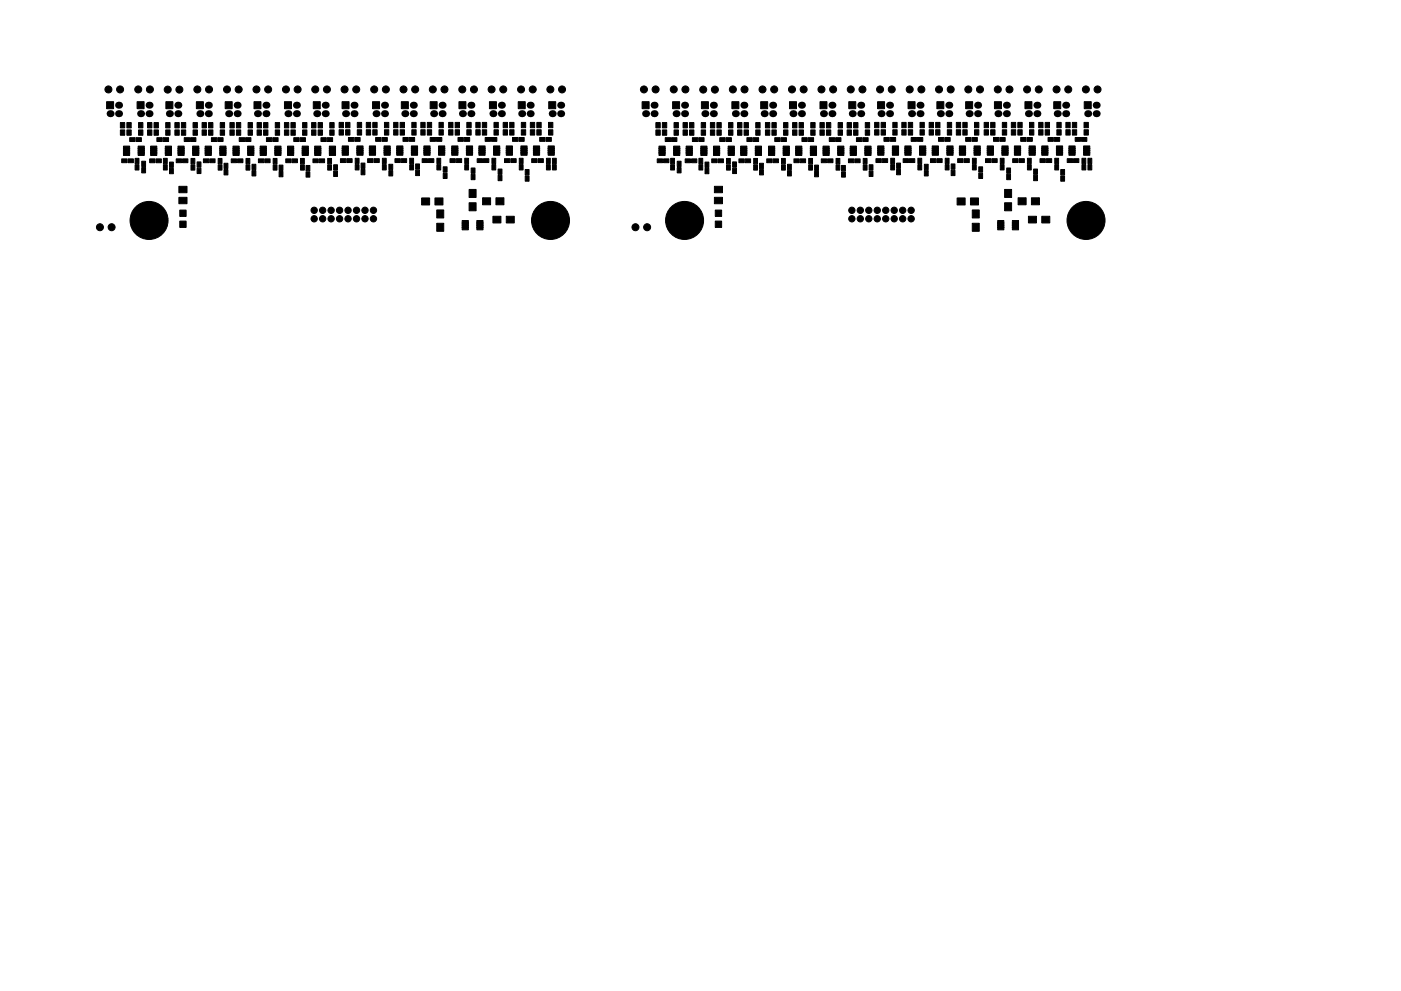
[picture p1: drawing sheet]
<svg xmlns="http://www.w3.org/2000/svg" width="420mm" height="297mm" viewBox="0 0 420 297" stroke-linecap="round" stroke-linejoin="round" font-family="sans-serif">
<g fill="#000" stroke="#000" stroke-width=".3">
<path d="M32 30.5h2.1v2.1h-2.1zM36.1 36.7h1.3v1.6h-1.3zM38 36.7h1.3v1.6h-1.3zM41.1 30.5h2.1v2.1h-2.1zM41.6 36.7h1.3v1.6h-1.3zM44.3 36.7h1.3v1.6h-1.3zM46.2 36.7h1.3v1.6h-1.3zM49.7 30.5h2.2v2.1h-2.2zM49.7 36.7h1.3v1.6h-1.3zM52.4 36.7h1.3v1.6h-1.3zM54.4 36.7h1.3v1.6h-1.3zM58.9 30.5h2.1v2.1h-2.1z"/>
<path d="M57.9 36.7h1.3v1.6h-1.3zM60.6 36.7h1.3v1.6h-1.3zM62.6 36.7h1.3v1.6h-1.3zM66 36.7h1.3v1.6h-1.3zM67.5 30.5h2.1v2.1h-2.1zM69 36.7h1.3v1.6h-1.3zM70.9 36.7h1.3v1.6h-1.3zM74.4 36.7h1.3v1.6h-1.3zM76.2 30.5h2.1v2.1h-2.1zM77.1 36.7h1.3v1.6h-1.3zM79 36.7h1.4v1.6h-1.4zM82.5 36.7h1.3v1.6h-1.3z"/>
<path d="M85.3 30.5h2.1v2.1h-2.1zM85.3 36.7h1.3v1.6h-1.3zM87.3 36.7h1.2v1.6h-1.2zM90.7 36.7h1.4v1.6h-1.4zM93.9 30.5h2.1v2.1h-2.1zM93.4 36.7h1.3v1.6h-1.3zM95.4 36.7h1.3v1.6h-1.3zM98.9 36.7h1.3v1.6h-1.3zM102.6 30.5h2.1v2.1h-2.1zM101.7 36.7h1.3v1.6h-1.3zM103.7 36.7h1.3v1.6h-1.3zM107.1 36.7h1.3v1.6h-1.3z"/>
<path d="M109.8 36.7h1.3v1.6h-1.3zM111.7 30.5h2.1v2.1h-2.1zM111.8 36.7h1.3v1.6h-1.3zM115.3 36.7h1.3v1.6h-1.3zM118.1 36.7h1.3v1.6h-1.3zM120.4 30.5h2.1v2.1h-2.1zM120 36.7h1.3v1.6h-1.3zM123.5 36.7h1.3v1.6h-1.3zM126.2 36.7h1.3v1.6h-1.3zM129 30.5h2.1v2.1h-2.1zM128.2 36.7h1.3v1.6h-1.3zM131.6 36.7h1.3v1.6h-1.3z"/>
<path d="M134.5 36.7h1.4v1.6h-1.4zM137.6 30.5h2.1v2.1h-2.1zM136.5 36.7h1.3v1.6h-1.3zM140 36.7h1.3v1.6h-1.3zM142.7 36.7h1.3v1.6h-1.3zM144.6 36.7h1.3v1.6h-1.3zM146.8 30.5h2.1v2.1h-2.1zM148.2 36.7h1.3v1.6h-1.3zM150.9 36.7h1.3v1.6h-1.3zM152.9 36.7h1.3v1.6h-1.3zM155.4 30.5h2.1v2.1h-2.1zM156.3 36.7h1.3v1.6h-1.3z"/>
<path d="M159 36.7h1.3v1.6h-1.3zM161 36.7h1.3v1.6h-1.3zM164.6 30.5h2.1v2.1h-2.1zM164.5 36.7h1.3v1.6h-1.3zM192.6 30.5h2.1v2.1h-2.1zM196.7 36.7h1.3v1.6h-1.3zM198.6 36.7h1.3v1.6h-1.3zM201.7 30.5h2.1v2.1h-2.1zM202.1 36.7h1.3v1.6h-1.3zM204.8 36.7h1.3v1.6h-1.3zM206.8 36.7h1.3v1.6h-1.3zM210.3 30.5h2.1v2.1h-2.1z"/>
<path d="M210.3 36.7h1.3v1.6h-1.3zM213 36.7h1.3v1.6h-1.3zM215 36.7h1.3v1.6h-1.3zM219.5 30.5h2.1v2.1h-2.1zM218.5 36.7h1.3v1.6h-1.3zM221.2 36.7h1.3v1.6h-1.3zM223.1 36.7h1.3v1.6h-1.3zM226.6 36.7h1.3v1.6h-1.3zM228.1 30.5h2.1v2.1h-2.1zM229.5 36.7h1.3v1.6h-1.3zM231.5 36.7h1.3v1.6h-1.3zM235 36.7h1.3v1.6h-1.3z"/>
<path d="M236.8 30.5h2.1v2.1h-2.1zM237.7 36.7h1.3v1.6h-1.3zM239.6 36.7h1.3v1.6h-1.3zM243.1 36.7h1.3v1.6h-1.3zM245.9 30.5h2.1v2.1h-2.1zM245.9 36.7h1.3v1.6h-1.3zM247.8 36.7h1.3v1.6h-1.3zM251.3 36.7h1.3v1.6h-1.3zM254.5 30.5h2.1v2.1h-2.1zM254 36.7h1.3v1.6h-1.3zM256 36.7h1.3v1.6h-1.3zM259.5 36.7h1.3v1.6h-1.3z"/>
<path d="M263.2 30.5h2.1v2.1h-2.1zM262.3 36.7h1.3v1.6h-1.3zM264.2 36.7h1.3v1.6h-1.3zM267.7 36.7h1.3v1.6h-1.3zM270.4 36.7h1.3v1.6h-1.3zM272.3 30.5h2.1v2.1h-2.1zM272.4 36.7h1.3v1.6h-1.3zM275.9 36.7h1.3v1.6h-1.3zM278.6 36.7h1.3v1.6h-1.3zM281 30.5h2.1v2.1h-2.1zM280.6 36.7h1.3v1.6h-1.3zM284.1 36.7h1.3v1.6h-1.3z"/>
<path d="M286.8 36.7h1.3v1.6h-1.3zM289.6 30.5h2.1v2.1h-2.1zM288.7 36.7h1.4v1.6h-1.4zM292.2 36.7h1.4v1.6h-1.4zM295.1 36.7h1.3v1.6h-1.3zM298.2 30.5h2.1v2.1h-2.1zM297.1 36.7h1.3v1.6h-1.3zM300.6 36.7h1.3v1.6h-1.3zM303.3 36.7h1.3v1.6h-1.3zM305.2 36.7h1.4v1.6h-1.4zM307.4 30.5h2.1v2.1h-2.1zM308.7 36.7h1.4v1.6h-1.4z"/>
<path d="M311.5 36.7h1.3v1.6h-1.3zM313.4 36.7h1.3v1.6h-1.3zM316 30.5h2.1v2.1h-2.1zM316.9 36.7h1.3v1.6h-1.3zM319.6 36.7h1.3v1.6h-1.3zM321.6 36.7h1.3v1.6h-1.3zM325.2 30.5h2.1v2.1h-2.1zM325.1 36.7h1.3v1.6h-1.3zM36.5 47.6h1.6v1.2h-1.6zM37 43.8h1.9v.8h-1.9zM37 44.4h1.9v.9h-1.9zM37 45.1h1.9v.8h-1.9z"/>
<path d="M37 45.7h1.9v.9h-1.9zM36.1 38.9h1.3v1.6h-1.3zM38.4 47.6h1.6v1.2h-1.6zM38 38.9h1.3v1.6h-1.3zM38.9 41.3h1.6v1.1h-1.6zM40.5 47.5h1.2v1.6h-1.2zM40.5 49.4h1.2v1.6h-1.2zM41.4 45.7h1.9v.9h-1.9zM41.4 45.1h1.9v.8h-1.9zM41.4 44.4h1.9v.9h-1.9zM41.4 43.8h1.9v.8h-1.9zM40.8 41.3h1.6v1.1h-1.6z"/>
<path d="M41.6 38.9h1.3v1.6h-1.3zM42.5 50.2h1.2v1.6h-1.2zM42.5 48.3h1.2v1.6h-1.2zM44.9 47.6h1.6v1.2h-1.6zM45.2 43.8h1.8v.8h-1.8zM45.2 44.4h1.8v.9h-1.8zM45.2 45.1h1.8v.8h-1.8zM45.2 45.7h1.8v.9h-1.8zM44.3 38.9h1.3v1.6h-1.3zM46.8 47.6h1.6v1.2h-1.6zM46.2 38.9h1.3v1.6h-1.3zM47 41.3h1.6v1.1h-1.6z"/>
<path d="M49 47.5h1.2v1.6h-1.2zM49 49.4h1.2v1.6h-1.2zM49.6 45.7h1.8v.9h-1.8zM49.6 45.1h1.8v.8h-1.8zM49.6 44.4h1.8v.9h-1.8zM49.6 43.8h1.8v.8h-1.8zM49 41.3h1.6v1.1h-1.6zM49.7 38.9h1.3v1.6h-1.3zM50.8 50.5h1.2v1.6h-1.2zM50.8 48.6h1.2v1.6h-1.2zM52.9 47.6h1.5v1.2h-1.5zM53.4 43.8h1.8v.8h-1.8z"/>
<path d="M53.4 44.4h1.8v.9h-1.8zM53.4 45.1h1.8v.8h-1.8zM53.4 45.7h1.8v.9h-1.8zM53.6 55.8h2.5v2h-2.5zM53.6 59.1h2.5v2h-2.5zM52.4 38.9h1.3v1.6h-1.3zM54.7 47.6h1.6v1.2h-1.6zM54.4 38.9h1.3v1.6h-1.3zM55.3 41.3h1.6v1.1h-1.6zM57.3 47.5h1.1v1.6h-1.1zM57.3 49.4h1.1v1.6h-1.1zM57.8 45.7h1.8v.9h-1.8z"/>
<path d="M57.8 45.1h1.8v.8h-1.8zM57.8 44.4h1.8v.9h-1.8zM57.8 43.8h1.8v.8h-1.8zM57.1 41.3h1.6v1.1h-1.6zM57.9 38.9h1.3v1.6h-1.3zM59.1 50.4h1.2v1.6h-1.2zM59.1 48.5h1.2v1.6h-1.2zM61 47.6h1.6v1.2h-1.6zM61.5 43.8h1.9v.8h-1.9zM61.5 44.4h1.9v.9h-1.9zM61.5 45.1h1.9v.8h-1.9zM61.5 45.7h1.9v.9h-1.9z"/>
<path d="M60.6 38.9h1.3v1.6h-1.3zM62.9 47.6h1.6v1.2h-1.6zM62.6 38.9h1.3v1.6h-1.3zM63.4 41.3h1.6v1.1h-1.6zM65.4 47.5h1.2v1.6h-1.2zM65.4 49.4h1.2v1.6h-1.2zM65.9 45.7h1.9v.9h-1.9zM65.9 45.1h1.9v.8h-1.9zM65.9 44.4h1.9v.9h-1.9zM65.9 43.8h1.9v.8h-1.9zM65.3 41.3h1.6v1.1h-1.6zM66 38.9h1.3v1.6h-1.3z"/>
<path d="M67.2 50.8h1.1v1.6h-1.1zM67.2 48.9h1.1v1.6h-1.1zM69.3 47.6h1.7v1.2h-1.7zM69.9 43.8h1.8v.8h-1.8zM69.9 44.4h1.8v.9h-1.8zM69.9 45.1h1.8v.8h-1.8zM69.9 45.7h1.8v.9h-1.8zM69 38.9h1.3v1.6h-1.3zM71.3 47.6h1.5v1.2h-1.5zM70.9 38.9h1.3v1.6h-1.3zM71.7 41.3h1.7v1.1h-1.7zM73.8 47.5h1.1v1.6h-1.1z"/>
<path d="M73.8 49.4h1.1v1.6h-1.1zM74.3 45.7h1.8v.9h-1.8zM74.3 45.1h1.8v.8h-1.8zM74.3 44.4h1.8v.9h-1.8zM74.3 43.8h1.8v.8h-1.8zM73.7 41.3h1.6v1.1h-1.6zM74.4 38.9h1.3v1.6h-1.3zM75.6 51.1h1.1v1.6h-1.1zM75.6 49.2h1.1v1.6h-1.1zM77.5 47.6h1.6v1.2h-1.6zM78 43.8h1.9v.8h-1.9zM78 44.4h1.9v.9h-1.9z"/>
<path d="M78 45.1h1.9v.8h-1.9zM78 45.7h1.9v.9h-1.9zM77.1 38.9h1.3v1.6h-1.3zM79.4 47.6h1.6v1.2h-1.6zM79 38.9h1.4v1.6h-1.4zM79.9 41.3h1.6v1.1h-1.6zM81.9 47.5h1.2v1.6h-1.2zM81.9 49.4h1.2v1.6h-1.2zM82.4 45.7h1.9v.9h-1.9zM82.4 45.1h1.9v.8h-1.9zM82.4 44.4h1.9v.9h-1.9zM82.4 43.8h1.9v.8h-1.9z"/>
<path d="M81.8 41.3h1.6v1.1h-1.6zM82.5 38.9h1.3v1.6h-1.3zM83.7 51.4h1.2v1.6h-1.2zM83.7 49.5h1.2v1.6h-1.2zM85.7 47.6h1.6v1.2h-1.6zM86.2 43.8h1.9v.8h-1.9zM86.2 44.4h1.9v.9h-1.9zM86.2 45.1h1.9v.8h-1.9zM86.2 45.7h1.9v.9h-1.9zM85.3 38.9h1.3v1.6h-1.3zM87.6 47.6h1.6v1.2h-1.6zM87.3 38.9h1.2v1.6h-1.2z"/>
<path d="M88.1 41.3h1.6v1.1h-1.6zM90.1 47.5h1.2v1.6h-1.2zM90.1 49.4h1.2v1.6h-1.2zM90.6 45.7h1.9v.9h-1.9zM90.6 45.1h1.9v.8h-1.9zM90.6 44.4h1.9v.9h-1.9zM90.6 43.8h1.9v.8h-1.9zM90 41.3h1.6v1.1h-1.6zM90.7 38.9h1.4v1.6h-1.4zM91.8 51.5h1.1v1.6h-1.1zM91.8 49.6h1.1v1.6h-1.1zM93.8 47.6h1.6v1.2h-1.6z"/>
<path d="M94.4 43.8h1.8v.8h-1.8zM94.4 44.4h1.8v.9h-1.8zM94.4 45.1h1.8v.8h-1.8zM94.4 45.7h1.8v.9h-1.8zM93.4 38.9h1.3v1.6h-1.3zM95.8 47.6h1.6v1.2h-1.6zM95.4 38.9h1.3v1.6h-1.3zM96.2 41.3h1.6v1.1h-1.6zM98.3 47.5h1.1v1.6h-1.1zM98.3 49.4h1.1v1.6h-1.1zM98.8 45.7h1.8v.9h-1.8zM98.8 45.1h1.8v.8h-1.8z"/>
<path d="M98.8 44.4h1.8v.9h-1.8zM98.8 43.8h1.8v.8h-1.8zM98.1 41.3h1.7v1.1h-1.7zM98.9 38.9h1.3v1.6h-1.3zM100.1 51.3h1.1v1.6h-1.1zM100.1 49.4h1.1v1.6h-1.1zM102.1 47.6h1.6v1.1h-1.6zM102.6 43.7h1.9v.9h-1.9zM102.6 44.4h1.9v.8h-1.9zM102.6 45h1.9v.9h-1.9zM102.6 45.7h1.9v.8h-1.9zM101.7 38.9h1.3v1.6h-1.3z"/>
<path d="M104 47.6h1.6v1.1h-1.6zM103.7 38.9h1.3v1.6h-1.3zM104.5 41.2h1.6v1.2h-1.6zM106.5 47.4h1.2v1.6h-1.2zM106.5 49.3h1.2v1.6h-1.2zM107 45.7h1.9v.8h-1.9zM107 45h1.9v.9h-1.9zM107 44.4h1.9v.8h-1.9zM107 43.7h1.9v.9h-1.9zM106.4 41.2h1.6v1.2h-1.6zM107.1 38.9h1.3v1.6h-1.3zM108.3 50.8h1.1v1.6h-1.1z"/>
<path d="M108.3 48.9h1.1v1.6h-1.1zM110.2 47.6h1.6v1.1h-1.6zM110.8 43.7h1.8v.9h-1.8zM110.8 44.4h1.8v.8h-1.8zM110.8 45h1.8v.9h-1.8zM110.8 45.7h1.8v.8h-1.8zM109.8 38.9h1.3v1.6h-1.3zM112.1 47.6h1.7v1.1h-1.7zM111.8 38.9h1.3v1.6h-1.3zM112.7 41.2h1.5v1.2h-1.5zM114.7 47.4h1.1v1.6h-1.1zM114.7 49.3h1.1v1.6h-1.1z"/>
<path d="M115.2 45.7h1.8v.8h-1.8zM115.2 45h1.8v.9h-1.8zM115.2 44.4h1.8v.8h-1.8zM115.2 43.7h1.8v.9h-1.8zM114.5 41.2h1.6v1.2h-1.6zM115.3 38.9h1.3v1.6h-1.3zM116.6 51.1h1.2v1.6h-1.2zM116.6 49.2h1.2v1.6h-1.2zM118.5 47.6h1.6v1.1h-1.6zM119 43.7h1.8v.9h-1.8zM119 44.4h1.8v.8h-1.8zM119 45h1.8v.9h-1.8z"/>
<path d="M119 45.7h1.8v.8h-1.8zM118.1 38.9h1.3v1.6h-1.3zM120.4 47.6h1.5v1.1h-1.5zM120 38.9h1.3v1.6h-1.3zM120.8 41.2h1.7v1.2h-1.7zM122.9 47.4h1.1v1.6h-1.1zM122.9 49.3h1.1v1.6h-1.1zM123.4 45.7h1.8v.8h-1.8zM123.4 45h1.8v.9h-1.8zM123.4 44.4h1.8v.8h-1.8zM123.4 43.7h1.8v.9h-1.8zM122.8 41.2h1.6v1.2h-1.6z"/>
<path d="M123.5 38.9h1.3v1.6h-1.3zM124.6 51h1.2v1.6h-1.2zM124.6 49.1h1.2v1.6h-1.2zM126.6 47.6h1.6v1.1h-1.6zM127.1 43.7h1.9v.9h-1.9zM127.1 44.4h1.9v.8h-1.9zM127.1 45h1.9v.9h-1.9zM127.1 45.7h1.9v.8h-1.9zM126.2 38.9h1.3v1.6h-1.3zM128.5 47.6h1.6v1.1h-1.6zM128.2 38.9h1.3v1.6h-1.3zM129 41.2h1.6v1.2h-1.6z"/>
<path d="M131 47.4h1.2v1.6h-1.2zM131 49.3h1.2v1.6h-1.2zM131.5 45.7h1.9v.8h-1.9zM131.5 45h1.9v.9h-1.9zM131.5 44.4h1.9v.8h-1.9zM131.5 43.7h1.9v.9h-1.9zM130.9 41.2h1.6v1.2h-1.6zM131.6 38.9h1.3v1.6h-1.3zM132.9 51.9h1.2v1.6h-1.2zM132.9 50h1.2v1.6h-1.2zM134.9 47.6h1.6v1.1h-1.6zM135.5 43.7h1.8v.9h-1.8z"/>
<path d="M135.5 44.4h1.8v.8h-1.8zM135.5 45h1.8v.9h-1.8zM135.5 45.7h1.8v.8h-1.8zM134.5 38.9h1.4v1.6h-1.4zM136.9 47.6h1.6v1.1h-1.6zM136.5 38.9h1.3v1.6h-1.3zM137.3 41.2h1.6v1.2h-1.6zM139.4 47.4h1.1v1.6h-1.1zM139.4 49.3h1.1v1.6h-1.1zM139.9 45.7h1.8v.8h-1.8zM139.9 45h1.8v.9h-1.8zM139.9 44.4h1.8v.8h-1.8z"/>
<path d="M139.9 43.7h1.8v.9h-1.8zM140.7 56.8h2.1v2.4h-2.1zM139.2 41.2h1.7v1.2h-1.7zM140 38.9h1.3v1.6h-1.3zM141.3 52.3h1.2v1.6h-1.2zM141.3 50.4h1.2v1.6h-1.2zM143.1 47.6h1.6v1.1h-1.6zM143.6 43.7h1.9v.9h-1.9zM143.6 44.4h1.9v.8h-1.9zM143.6 45h1.9v.9h-1.9zM143.6 45.7h1.9v.8h-1.9zM142.7 38.9h1.3v1.6h-1.3z"/>
<path d="M145 47.6h1.6v1.1h-1.6zM144.6 38.9h1.3v1.6h-1.3zM145.5 41.2h1.6v1.2h-1.6zM147.5 47.4h1.2v1.6h-1.2zM147.5 49.3h1.2v1.6h-1.2zM148 45.7h1.9v.8h-1.9zM148 45h1.9v.9h-1.9zM148 44.4h1.9v.8h-1.9zM148 43.7h1.9v.9h-1.9zM147.4 41.2h1.6v1.2h-1.6zM148.2 38.9h1.3v1.6h-1.3zM149.4 52.6h1.1v1.6h-1.1z"/>
<path d="M149.4 50.7h1.1v1.6h-1.1zM151.3 47.6h1.6v1.1h-1.6zM151.8 43.7h1.9v.9h-1.9zM151.8 44.4h1.9v.8h-1.9zM151.8 45h1.9v.9h-1.9zM151.8 45.7h1.9v.8h-1.9zM150.9 38.9h1.3v1.6h-1.3zM153.2 47.6h1.6v1.1h-1.6zM152.9 38.9h1.3v1.6h-1.3zM153.7 41.2h1.6v1.2h-1.6zM155.7 47.4h1.2v1.6h-1.2zM155.7 49.3h1.2v1.6h-1.2z"/>
<path d="M156.2 45.7h1.9v.8h-1.9zM156.2 45h1.9v.9h-1.9zM156.2 44.4h1.9v.8h-1.9zM156.2 43.7h1.9v.9h-1.9zM155.6 41.2h1.6v1.2h-1.6zM156.3 38.9h1.3v1.6h-1.3zM157.5 52.7h1.2v1.6h-1.2zM157.5 50.8h1.2v1.6h-1.2zM159.5 47.6h1.5v1.1h-1.5zM160 43.7h1.8v.9h-1.8zM160 44.4h1.8v.8h-1.8zM160 45h1.8v.9h-1.8z"/>
<path d="M160 45.7h1.8v.8h-1.8zM159 38.9h1.3v1.6h-1.3zM161.3 47.6h1.6v1.1h-1.6zM161 38.9h1.3v1.6h-1.3zM161.9 41.2h1.6v1.2h-1.6zM163.9 47.4h1.1v1.6h-1.1zM163.9 49.3h1.1v1.6h-1.1zM164.4 45.7h1.8v.8h-1.8zM164.4 45h1.8v.9h-1.8zM164.4 44.4h1.8v.8h-1.8zM164.4 43.7h1.8v.9h-1.8zM163.7 41.2h1.6v1.2h-1.6z"/>
<path d="M164.5 38.9h1.3v1.6h-1.3zM165.7 49.3h1.1v1.6h-1.1zM165.7 47.4h1.1v1.6h-1.1zM197.1 47.6h1.6v1.2h-1.6zM197.6 43.8h1.9v.8h-1.9zM197.6 44.4h1.9v.9h-1.9zM197.6 45.1h1.9v.8h-1.9zM197.6 45.7h1.9v.9h-1.9zM196.7 38.9h1.3v1.6h-1.3zM199 47.6h1.6v1.2h-1.6zM198.6 38.9h1.3v1.6h-1.3zM199.5 41.3h1.6v1.1h-1.6z"/>
<path d="M201.1 47.5h1.2v1.6h-1.2zM201.1 49.4h1.2v1.6h-1.2zM202 45.7h1.9v.9h-1.9zM202 45.1h1.9v.8h-1.9zM202 44.4h1.9v.9h-1.9zM202 43.8h1.9v.8h-1.9zM201.4 41.3h1.6v1.1h-1.6zM202.1 38.9h1.3v1.6h-1.3zM203.1 50.2h1.2v1.6h-1.2zM203.1 48.3h1.2v1.6h-1.2zM205.5 47.6h1.6v1.2h-1.6zM205.8 43.8h1.8v.8h-1.8z"/>
<path d="M205.8 44.4h1.8v.9h-1.8zM205.8 45.1h1.8v.8h-1.8zM205.8 45.7h1.8v.9h-1.8zM204.8 38.9h1.3v1.6h-1.3zM207.4 47.6h1.6v1.2h-1.6zM206.8 38.9h1.3v1.6h-1.3zM207.6 41.3h1.6v1.1h-1.6zM209.6 47.5h1.2v1.6h-1.2zM209.6 49.4h1.2v1.6h-1.2zM210.2 45.7h1.8v.9h-1.8zM210.2 45.1h1.8v.8h-1.8zM210.2 44.4h1.8v.9h-1.8z"/>
<path d="M210.2 43.8h1.8v.8h-1.8zM209.5 41.3h1.6v1.1h-1.6zM210.3 38.9h1.3v1.6h-1.3zM211.4 50.5h1.2v1.6h-1.2zM211.4 48.6h1.2v1.6h-1.2zM213.4 47.6h1.6v1.2h-1.6zM214 43.8h1.8v.8h-1.8zM214 44.4h1.8v.9h-1.8zM214 45.1h1.8v.8h-1.8zM214 45.7h1.8v.9h-1.8zM214.2 55.8h2.5v2h-2.5zM214.2 59.1h2.5v2h-2.5z"/>
<path d="M213 38.9h1.3v1.6h-1.3zM215.3 47.6h1.6v1.2h-1.6zM215 38.9h1.3v1.6h-1.3zM215.8 41.3h1.6v1.1h-1.6zM217.9 47.5h1.1v1.6h-1.1zM217.9 49.4h1.1v1.6h-1.1zM218.4 45.7h1.8v.9h-1.8zM218.4 45.1h1.8v.8h-1.8zM218.4 44.4h1.8v.9h-1.8zM218.4 43.8h1.8v.8h-1.8zM217.7 41.3h1.6v1.1h-1.6zM218.5 38.9h1.3v1.6h-1.3z"/>
<path d="M219.7 50.4h1.2v1.6h-1.2zM219.7 48.5h1.2v1.6h-1.2zM221.6 47.6h1.6v1.2h-1.6zM222.1 43.8h1.9v.8h-1.9zM222.1 44.4h1.9v.9h-1.9zM222.1 45.1h1.9v.8h-1.9zM222.1 45.7h1.9v.9h-1.9zM221.2 38.9h1.3v1.6h-1.3zM223.5 47.6h1.6v1.2h-1.6zM223.1 38.9h1.3v1.6h-1.3zM224 41.3h1.6v1.1h-1.6zM226 47.5h1.2v1.6h-1.2z"/>
<path d="M226 49.4h1.2v1.6h-1.2zM226.5 45.7h1.9v.9h-1.9zM226.5 45.1h1.9v.8h-1.9zM226.5 44.4h1.9v.9h-1.9zM226.5 43.8h1.9v.8h-1.9zM225.9 41.3h1.6v1.1h-1.6zM226.6 38.9h1.3v1.6h-1.3zM227.8 50.8h1.1v1.6h-1.1zM227.8 48.9h1.1v1.6h-1.1zM229.9 47.6h1.6v1.2h-1.6zM230.5 43.8h1.8v.8h-1.8zM230.5 44.4h1.8v.9h-1.8z"/>
<path d="M230.5 45.1h1.8v.8h-1.8zM230.5 45.7h1.8v.9h-1.8zM229.5 38.9h1.3v1.6h-1.3zM231.8 47.6h1.6v1.2h-1.6zM231.5 38.9h1.3v1.6h-1.3zM232.3 41.3h1.6v1.1h-1.6zM234.4 47.5h1.1v1.6h-1.1zM234.4 49.4h1.1v1.6h-1.1zM234.9 45.7h1.8v.9h-1.8zM234.9 45.1h1.8v.8h-1.8zM234.9 44.4h1.8v.9h-1.8zM234.9 43.8h1.8v.8h-1.8z"/>
<path d="M234.2 41.3h1.6v1.1h-1.6zM235 38.9h1.3v1.6h-1.3zM236.2 51.1h1.1v1.6h-1.1zM236.2 49.2h1.1v1.6h-1.1zM238.1 47.6h1.6v1.2h-1.6zM238.6 43.8h1.9v.8h-1.9zM238.6 44.4h1.9v.9h-1.9zM238.6 45.1h1.9v.8h-1.9zM238.6 45.7h1.9v.9h-1.9zM237.7 38.9h1.3v1.6h-1.3zM240 47.6h1.6v1.2h-1.6zM239.6 38.9h1.3v1.6h-1.3z"/>
<path d="M240.5 41.3h1.6v1.1h-1.6zM242.5 47.5h1.2v1.6h-1.2zM242.5 49.4h1.2v1.6h-1.2zM243 45.7h1.9v.9h-1.9zM243 45.1h1.9v.8h-1.9zM243 44.4h1.9v.9h-1.9zM243 43.8h1.9v.8h-1.9zM242.4 41.3h1.6v1.1h-1.6zM243.1 38.9h1.3v1.6h-1.3zM244.3 51.4h1.2v1.6h-1.2zM244.3 49.5h1.2v1.6h-1.2zM246.3 47.6h1.6v1.2h-1.6z"/>
<path d="M246.8 43.8h1.9v.8h-1.9zM246.8 44.4h1.9v.9h-1.9zM246.8 45.1h1.9v.8h-1.9zM246.8 45.7h1.9v.9h-1.9zM245.9 38.9h1.3v1.6h-1.3zM248.2 47.6h1.6v1.2h-1.6zM247.8 38.9h1.3v1.6h-1.3zM248.7 41.3h1.6v1.1h-1.6zM250.7 47.5h1.2v1.6h-1.2zM250.7 49.4h1.2v1.6h-1.2zM251.2 45.7h1.9v.9h-1.9zM251.2 45.1h1.9v.8h-1.9z"/>
<path d="M251.2 44.4h1.9v.9h-1.9zM251.2 43.8h1.9v.8h-1.9zM250.6 41.3h1.6v1.1h-1.6zM251.3 38.9h1.3v1.6h-1.3zM252.4 51.5h1.1v1.6h-1.1zM252.4 49.6h1.1v1.6h-1.1zM254.4 47.6h1.6v1.2h-1.6zM255 43.8h1.8v.8h-1.8zM255 44.4h1.8v.9h-1.8zM255 45.1h1.8v.8h-1.8zM255 45.7h1.8v.9h-1.8zM254 38.9h1.3v1.6h-1.3z"/>
<path d="M256.3 47.6h1.6v1.2h-1.6zM256 38.9h1.3v1.6h-1.3zM256.8 41.3h1.7v1.1h-1.7zM258.9 47.5h1.1v1.6h-1.1zM258.9 49.4h1.1v1.6h-1.1zM259.4 45.7h1.8v.9h-1.8zM259.4 45.1h1.8v.8h-1.8zM259.4 44.4h1.8v.9h-1.8zM259.4 43.8h1.8v.8h-1.8zM258.7 41.3h1.6v1.1h-1.6zM259.5 38.9h1.3v1.6h-1.3zM260.7 51.3h1.1v1.6h-1.1z"/>
<path d="M260.7 49.4h1.1v1.6h-1.1zM262.7 47.6h1.6v1.1h-1.6zM263.2 43.7h1.9v.9h-1.9zM263.2 44.4h1.9v.8h-1.9zM263.2 45h1.9v.9h-1.9zM263.2 45.7h1.9v.8h-1.9zM262.3 38.9h1.3v1.6h-1.3zM264.6 47.6h1.6v1.1h-1.6zM264.2 38.9h1.3v1.6h-1.3zM265.1 41.2h1.6v1.2h-1.6zM267.1 47.4h1.2v1.6h-1.2zM267.1 49.3h1.2v1.6h-1.2z"/>
<path d="M267.6 45.7h1.9v.8h-1.9zM267.6 45h1.9v.9h-1.9zM267.6 44.4h1.9v.8h-1.9zM267.6 43.7h1.9v.9h-1.9zM267 41.2h1.6v1.2h-1.6zM267.7 38.9h1.3v1.6h-1.3zM268.9 50.8h1.1v1.6h-1.1zM268.9 48.9h1.1v1.6h-1.1zM270.9 47.6h1.5v1.1h-1.5zM271.4 43.7h1.8v.9h-1.8zM271.4 44.4h1.8v.8h-1.8zM271.4 45h1.8v.9h-1.8z"/>
<path d="M271.4 45.7h1.8v.8h-1.8zM270.4 38.9h1.3v1.6h-1.3zM272.8 47.6h1.5v1.1h-1.5zM272.4 38.9h1.3v1.6h-1.3zM273.2 41.2h1.6v1.2h-1.6zM275.3 47.4h1.1v1.6h-1.1zM275.3 49.3h1.1v1.6h-1.1zM275.8 45.7h1.8v.8h-1.8zM275.8 45h1.8v.9h-1.8zM275.8 44.4h1.8v.8h-1.8zM275.8 43.7h1.8v.9h-1.8zM275.1 41.2h1.6v1.2h-1.6z"/>
<path d="M275.9 38.9h1.3v1.6h-1.3zM277.2 51.1h1.2v1.6h-1.2zM277.2 49.2h1.2v1.6h-1.2zM279 47.6h1.6v1.1h-1.6zM279.6 43.7h1.8v.9h-1.8zM279.6 44.4h1.8v.8h-1.8zM279.6 45h1.8v.9h-1.8zM279.6 45.7h1.8v.8h-1.8zM278.6 38.9h1.3v1.6h-1.3zM280.9 47.6h1.6v1.1h-1.6zM280.6 38.9h1.3v1.6h-1.3zM281.4 41.2h1.6v1.2h-1.6z"/>
<path d="M283.5 47.4h1.1v1.6h-1.1zM283.5 49.3h1.1v1.6h-1.1zM284 45.7h1.8v.8h-1.8zM284 45h1.8v.9h-1.8zM284 44.4h1.8v.8h-1.8zM284 43.7h1.8v.9h-1.8zM283.3 41.2h1.6v1.2h-1.6zM284.1 38.9h1.3v1.6h-1.3zM285.2 51h1.2v1.6h-1.2zM285.2 49.1h1.2v1.6h-1.2zM287.2 47.6h1.6v1.1h-1.6zM287.7 43.7h1.9v.9h-1.9z"/>
<path d="M287.7 44.4h1.9v.8h-1.9zM287.7 45h1.9v.9h-1.9zM287.7 45.7h1.9v.8h-1.9zM286.8 38.9h1.3v1.6h-1.3zM289.1 47.6h1.6v1.1h-1.6zM288.7 38.9h1.4v1.6h-1.4zM289.6 41.2h1.6v1.2h-1.6zM291.6 47.4h1.2v1.6h-1.2zM291.6 49.3h1.2v1.6h-1.2zM292.1 45.7h1.9v.8h-1.9zM292.1 45h1.9v.9h-1.9zM292.1 44.4h1.9v.8h-1.9z"/>
<path d="M292.1 43.7h1.9v.9h-1.9zM291.5 41.2h1.6v1.2h-1.6zM292.2 38.9h1.4v1.6h-1.4zM293.5 51.9h1.2v1.6h-1.2zM293.5 50h1.2v1.6h-1.2zM295.5 47.6h1.6v1.1h-1.6zM296.1 43.7h1.8v.9h-1.8zM296.1 44.4h1.8v.8h-1.8zM296.1 45h1.8v.9h-1.8zM296.1 45.7h1.8v.8h-1.8zM295.1 38.9h1.3v1.6h-1.3zM297.4 47.6h1.6v1.1h-1.6z"/>
<path d="M297.1 38.9h1.3v1.6h-1.3zM297.9 41.2h1.6v1.2h-1.6zM300 47.4h1.1v1.6h-1.1zM300 49.3h1.1v1.6h-1.1zM300.5 45.7h1.8v.8h-1.8zM300.5 45h1.8v.9h-1.8zM300.5 44.4h1.8v.8h-1.8zM300.5 43.7h1.8v.9h-1.8zM301.3 56.8h2.1v2.4h-2.1zM299.8 41.2h1.6v1.2h-1.6zM300.6 38.9h1.3v1.6h-1.3zM301.9 52.3h1.2v1.6h-1.2z"/>
<path d="M301.9 50.4h1.2v1.6h-1.2zM303.7 47.6h1.6v1.1h-1.6zM304.2 43.7h1.9v.9h-1.9zM304.2 44.4h1.9v.8h-1.9zM304.2 45h1.9v.9h-1.9zM304.2 45.7h1.9v.8h-1.9zM303.3 38.9h1.3v1.6h-1.3zM305.6 47.6h1.6v1.1h-1.6zM305.2 38.9h1.4v1.6h-1.4zM306.1 41.2h1.6v1.2h-1.6zM308.1 47.4h1.2v1.6h-1.2zM308.1 49.3h1.2v1.6h-1.2z"/>
<path d="M308.6 45.7h1.9v.8h-1.9zM308.6 45h1.9v.9h-1.9zM308.6 44.4h1.9v.8h-1.9zM308.6 43.7h1.9v.9h-1.9zM308 41.2h1.6v1.2h-1.6zM308.7 38.9h1.4v1.6h-1.4zM310 52.6h1.1v1.6h-1.1zM310 50.7h1.1v1.6h-1.1zM311.9 47.6h1.6v1.1h-1.6zM312.4 43.7h1.9v.9h-1.9zM312.4 44.4h1.9v.8h-1.9zM312.4 45h1.9v.9h-1.9z"/>
<path d="M312.4 45.7h1.9v.8h-1.9zM311.5 38.9h1.3v1.6h-1.3zM313.8 47.6h1.6v1.1h-1.6zM313.4 38.9h1.3v1.6h-1.3zM314.3 41.2h1.6v1.2h-1.6zM316.3 47.4h1.2v1.6h-1.2zM316.3 49.3h1.2v1.6h-1.2zM316.8 45.7h1.9v.8h-1.9zM316.8 45h1.9v.9h-1.9zM316.8 44.4h1.9v.8h-1.9zM316.8 43.7h1.9v.9h-1.9zM316.2 41.2h1.6v1.2h-1.6z"/>
<path d="M316.9 38.9h1.3v1.6h-1.3zM318.1 52.7h1.2v1.6h-1.2zM318.1 50.8h1.2v1.6h-1.2zM320.1 47.6h1.6v1.1h-1.6zM320.6 43.7h1.8v.9h-1.8zM320.6 44.4h1.8v.8h-1.8zM320.6 45h1.8v.9h-1.8zM320.6 45.7h1.8v.8h-1.8zM319.6 38.9h1.3v1.6h-1.3zM322 47.6h1.6v1.1h-1.6zM321.6 38.9h1.3v1.6h-1.3zM322.4 41.2h1.6v1.2h-1.6z"/>
<path d="M324.5 47.4h1.1v1.6h-1.1zM324.5 49.3h1.1v1.6h-1.1zM325 45.7h1.8v.8h-1.8zM325 45h1.8v.9h-1.8zM325 44.4h1.8v.8h-1.8zM325 43.7h1.8v.9h-1.8zM324.4 41.2h1.5v1.2h-1.5zM325.1 38.9h1.3v1.6h-1.3zM326.3 49.3h1.1v1.6h-1.1zM326.3 47.4h1.1v1.6h-1.1zM53.9 63h1.9v1.9h-1.9zM53.9 66.3h1.9v1.9h-1.9z"/>
<path d="M126.4 59.3h2.4v2.1h-2.4zM130.4 59.3h2.4v2.1h-2.4zM131 62.9h2.1v2.4h-2.1zM131 66.9h2.1v2.4h-2.1zM138.6 66.1h1.9v.8h-1.9zM138.6 66.7h1.9v.9h-1.9zM138.6 67.4h1.9v.8h-1.9zM138.6 68h1.9v.9h-1.9zM140.7 60.8h2.1v2.4h-2.1zM143 68h1.9v.9h-1.9zM143 67.4h1.9v.8h-1.9zM143 66.7h1.9v.9h-1.9z"/>
<path d="M143 66.1h1.9v.8h-1.9zM144.7 59.3h2.4v2.1h-2.4zM148.7 59.3h2.4v2.1h-2.4zM147.8 64.8h2.4v2h-2.4zM151.8 64.8h2.4v2h-2.4zM214.5 63h1.9v1.9h-1.9zM214.5 66.3h1.9v1.9h-1.9zM287 59.3h2.4v2.1h-2.4zM291 59.3h2.4v2.1h-2.4zM291.6 62.9h2.1v2.4h-2.1zM291.6 66.9h2.1v2.4h-2.1zM299.2 66.1h1.9v.8h-1.9z"/>
<path d="M299.2 66.7h1.9v.9h-1.9zM299.2 67.4h1.9v.8h-1.9zM299.2 68h1.9v.9h-1.9zM301.3 60.8h2.1v2.4h-2.1zM303.6 68h1.9v.9h-1.9zM303.6 67.4h1.9v.8h-1.9zM303.6 66.7h1.9v.9h-1.9zM303.6 66.1h1.9v.8h-1.9zM305.3 59.3h2.4v2.1h-2.4zM309.3 59.3h2.4v2.1h-2.4zM308.4 64.8h2.4v2h-2.4zM312.4 64.8h2.4v2h-2.4z"/>
<circle cx="32.5" cy="26.8" r="1.05"/>
<circle cx="36" cy="26.8" r="1.05"/>
<circle cx="41.5" cy="26.8" r="1.05"/>
<circle cx="45" cy="26.8" r="1.05"/>
<circle cx="50.3" cy="26.9" r="1.05"/>
<circle cx="53.8" cy="26.9" r="1.05"/>
<circle cx="59.2" cy="26.8" r="1.05"/>
<circle cx="62.7" cy="26.8" r="1.05"/>
<circle cx="68.1" cy="26.8" r="1.05"/>
<circle cx="71.6" cy="26.8" r="1.05"/>
<circle cx="76.9" cy="26.8" r="1.05"/>
<circle cx="80.4" cy="26.8" r="1.05"/>
<circle cx="85.8" cy="26.8" r="1.05"/>
<circle cx="89.3" cy="26.8" r="1.05"/>
<circle cx="94.5" cy="26.8" r="1.05"/>
<circle cx="98" cy="26.8" r="1.05"/>
<circle cx="103.3" cy="26.8" r="1.05"/>
<circle cx="106.8" cy="26.8" r="1.05"/>
<circle cx="112.2" cy="26.8" r="1.05"/>
<circle cx="115.7" cy="26.8" r="1.05"/>
<circle cx="121" cy="26.8" r="1.05"/>
<circle cx="124.5" cy="26.8" r="1.05"/>
<circle cx="129.8" cy="26.8" r="1.05"/>
<circle cx="133.3" cy="26.8" r="1.05"/>
<circle cx="138.6" cy="26.8" r="1.05"/>
<circle cx="142.1" cy="26.8" r="1.05"/>
<circle cx="147.4" cy="26.8" r="1.05"/>
<circle cx="150.9" cy="26.8" r="1.05"/>
<circle cx="156.3" cy="26.8" r="1.05"/>
<circle cx="159.8" cy="26.8" r="1.05"/>
<circle cx="165.1" cy="26.8" r="1.05"/>
<circle cx="168.6" cy="26.8" r="1.05"/>
<circle cx="193.1" cy="26.8" r="1.05"/>
<circle cx="196.6" cy="26.8" r="1.05"/>
<circle cx="202.1" cy="26.8" r="1.05"/>
<circle cx="205.6" cy="26.8" r="1.05"/>
<circle cx="210.9" cy="26.9" r="1.05"/>
<circle cx="214.4" cy="26.9" r="1.05"/>
<circle cx="219.8" cy="26.8" r="1.05"/>
<circle cx="223.3" cy="26.8" r="1.05"/>
<circle cx="228.7" cy="26.8" r="1.05"/>
<circle cx="232.2" cy="26.8" r="1.05"/>
<circle cx="237.5" cy="26.8" r="1.05"/>
<circle cx="241" cy="26.8" r="1.05"/>
<circle cx="246.4" cy="26.8" r="1.05"/>
<circle cx="249.9" cy="26.8" r="1.05"/>
<circle cx="255.1" cy="26.8" r="1.05"/>
<circle cx="258.6" cy="26.8" r="1.05"/>
<circle cx="263.9" cy="26.8" r="1.05"/>
<circle cx="267.4" cy="26.8" r="1.05"/>
<circle cx="272.8" cy="26.8" r="1.05"/>
<circle cx="276.3" cy="26.8" r="1.05"/>
<circle cx="281.6" cy="26.8" r="1.05"/>
<circle cx="285.1" cy="26.8" r="1.05"/>
<circle cx="290.4" cy="26.8" r="1.05"/>
<circle cx="293.9" cy="26.8" r="1.05"/>
<circle cx="299.2" cy="26.8" r="1.05"/>
<circle cx="302.7" cy="26.8" r="1.05"/>
<circle cx="308" cy="26.8" r="1.05"/>
<circle cx="311.5" cy="26.8" r="1.05"/>
<circle cx="316.9" cy="26.8" r="1.05"/>
<circle cx="320.4" cy="26.8" r="1.05"/>
<circle cx="325.7" cy="26.8" r="1.05"/>
<circle cx="329.2" cy="26.8" r="1.05"/>
<circle cx="30" cy="68.1" r="1.05"/>
<circle cx="33.5" cy="68.1" r="1.05"/>
<circle cx="40.6" cy="66.1" r=".55"/>
<circle cx="41.8" cy="69" r=".55"/>
<circle cx="41.8" cy="63.1" r=".55"/>
<circle cx="44.7" cy="66.1" r="5.7"/>
<circle cx="44.7" cy="70.2" r=".55"/>
<circle cx="44.7" cy="62" r=".55"/>
<circle cx="47.6" cy="63.1" r=".55"/>
<circle cx="47.6" cy="69" r=".55"/>
<circle cx="48.8" cy="66.1" r=".55"/>
<circle cx="94.2" cy="65.6" r=".95"/>
<circle cx="94.2" cy="63" r=".95"/>
<circle cx="96.8" cy="65.6" r=".95"/>
<circle cx="96.8" cy="63" r=".95"/>
<circle cx="99.3" cy="63" r=".95"/>
<circle cx="99.3" cy="65.6" r=".95"/>
<circle cx="101.8" cy="63" r=".95"/>
<circle cx="101.8" cy="65.6" r=".95"/>
<circle cx="104.4" cy="65.6" r=".95"/>
<circle cx="104.4" cy="63" r=".95"/>
<circle cx="106.9" cy="65.6" r=".95"/>
<circle cx="106.9" cy="63" r=".95"/>
<circle cx="109.5" cy="65.6" r=".95"/>
<circle cx="109.5" cy="63" r=".95"/>
<circle cx="112" cy="63" r=".95"/>
<circle cx="112" cy="65.6" r=".95"/>
<circle cx="161" cy="66.1" r=".55"/>
<circle cx="162.2" cy="63.1" r=".55"/>
<circle cx="162.2" cy="69" r=".55"/>
<circle cx="165.1" cy="66.1" r="5.7"/>
<circle cx="165.1" cy="62" r=".55"/>
<circle cx="165.1" cy="70.2" r=".55"/>
<circle cx="168" cy="63.1" r=".55"/>
<circle cx="168" cy="69" r=".55"/>
<circle cx="169.2" cy="66.1" r=".55"/>
<circle cx="190.6" cy="68.1" r="1.05"/>
<circle cx="194.1" cy="68.1" r="1.05"/>
<circle cx="201.2" cy="66.1" r=".55"/>
<circle cx="202.4" cy="69" r=".55"/>
<circle cx="202.4" cy="63.1" r=".55"/>
<circle cx="205.3" cy="66.1" r="5.7"/>
<circle cx="205.3" cy="62" r=".55"/>
<circle cx="205.3" cy="70.2" r=".55"/>
<circle cx="208.2" cy="63.1" r=".55"/>
<circle cx="208.2" cy="69" r=".55"/>
<circle cx="209.4" cy="66.1" r=".55"/>
<circle cx="255.5" cy="63" r=".95"/>
<circle cx="255.5" cy="65.6" r=".95"/>
<circle cx="258" cy="63" r=".95"/>
<circle cx="258" cy="65.6" r=".95"/>
<circle cx="260.6" cy="63" r=".95"/>
<circle cx="260.6" cy="65.6" r=".95"/>
<circle cx="263.1" cy="63" r=".95"/>
<circle cx="263.1" cy="65.6" r=".95"/>
<circle cx="265.6" cy="63" r=".95"/>
<circle cx="265.6" cy="65.6" r=".95"/>
<circle cx="268.2" cy="63" r=".95"/>
<circle cx="268.2" cy="65.6" r=".95"/>
<circle cx="270.7" cy="65.6" r=".95"/>
<circle cx="270.7" cy="63" r=".95"/>
<circle cx="273.3" cy="63" r=".95"/>
<circle cx="273.3" cy="65.6" r=".95"/>
<circle cx="321.6" cy="66.1" r=".55"/>
<circle cx="322.8" cy="69" r=".55"/>
<circle cx="322.8" cy="63.1" r=".55"/>
<circle cx="325.7" cy="70.2" r=".55"/>
<circle cx="325.7" cy="62" r=".55"/>
<circle cx="325.7" cy="66.1" r="5.7"/>
<circle cx="328.6" cy="69" r=".55"/>
<circle cx="328.6" cy="63.1" r=".55"/>
<circle cx="329.8" cy="66.1" r=".55"/>
</g>
<g fill="#000">
<circle cx="33" cy="34.1" r="1.05"/>
<circle cx="35.6" cy="31.5" r="1.05"/>
<circle cx="35.6" cy="34.1" r="1.05"/>
<circle cx="42.2" cy="34.1" r="1.05"/>
<circle cx="44.7" cy="31.5" r="1.05"/>
<circle cx="44.7" cy="34.1" r="1.05"/>
<circle cx="50.8" cy="34.1" r="1.05"/>
<circle cx="53.3" cy="31.5" r="1.05"/>
<circle cx="53.3" cy="34.1" r="1.05"/>
<circle cx="59.9" cy="34.1" r="1.05"/>
<circle cx="62.5" cy="31.5" r="1.05"/>
<circle cx="62.5" cy="34.1" r="1.05"/>
<circle cx="68.6" cy="34.1" r="1.05"/>
<circle cx="71.1" cy="31.5" r="1.05"/>
<circle cx="71.1" cy="34.1" r="1.05"/>
<circle cx="77.2" cy="34.1" r="1.05"/>
<circle cx="79.8" cy="34.1" r="1.05"/>
<circle cx="79.8" cy="31.5" r="1.05"/>
<circle cx="86.4" cy="34.1" r="1.05"/>
<circle cx="88.9" cy="31.5" r="1.05"/>
<circle cx="88.9" cy="34.1" r="1.05"/>
<circle cx="95" cy="34.1" r="1.05"/>
<circle cx="97.5" cy="34.1" r="1.05"/>
<circle cx="97.5" cy="31.5" r="1.05"/>
<circle cx="103.6" cy="34.1" r="1.05"/>
<circle cx="106.2" cy="34.1" r="1.05"/>
<circle cx="106.2" cy="31.5" r="1.05"/>
<circle cx="112.8" cy="34.1" r="1.05"/>
<circle cx="115.3" cy="34.1" r="1.05"/>
<circle cx="115.3" cy="31.5" r="1.05"/>
<circle cx="121.4" cy="34.1" r="1.05"/>
<circle cx="124" cy="31.5" r="1.05"/>
<circle cx="124" cy="34.1" r="1.05"/>
<circle cx="130" cy="34.1" r="1.05"/>
<circle cx="132.6" cy="31.5" r="1.05"/>
<circle cx="132.6" cy="34.1" r="1.05"/>
<circle cx="138.7" cy="34.1" r="1.05"/>
<circle cx="141.2" cy="31.5" r="1.05"/>
<circle cx="141.2" cy="34.1" r="1.05"/>
<circle cx="147.8" cy="34.1" r="1.05"/>
<circle cx="150.4" cy="31.5" r="1.05"/>
<circle cx="150.4" cy="34.1" r="1.05"/>
<circle cx="156.5" cy="34.1" r="1.05"/>
<circle cx="159" cy="31.5" r="1.05"/>
<circle cx="159" cy="34.1" r="1.05"/>
<circle cx="165.6" cy="34.1" r="1.05"/>
<circle cx="168.1" cy="31.5" r="1.05"/>
<circle cx="168.1" cy="34.1" r="1.05"/>
<circle cx="193.6" cy="34.1" r="1.05"/>
<circle cx="196.2" cy="31.5" r="1.05"/>
<circle cx="196.2" cy="34.1" r="1.05"/>
<circle cx="202.8" cy="34.1" r="1.05"/>
<circle cx="205.3" cy="34.1" r="1.05"/>
<circle cx="205.3" cy="31.5" r="1.05"/>
<circle cx="211.4" cy="34.1" r="1.05"/>
<circle cx="213.9" cy="31.5" r="1.05"/>
<circle cx="213.9" cy="34.1" r="1.05"/>
<circle cx="220.5" cy="34.1" r="1.05"/>
<circle cx="223.1" cy="34.1" r="1.05"/>
<circle cx="223.1" cy="31.5" r="1.05"/>
<circle cx="229.2" cy="34.1" r="1.05"/>
<circle cx="231.7" cy="34.1" r="1.05"/>
<circle cx="231.7" cy="31.5" r="1.05"/>
<circle cx="237.8" cy="34.1" r="1.05"/>
<circle cx="240.4" cy="34.1" r="1.05"/>
<circle cx="240.4" cy="31.5" r="1.05"/>
<circle cx="247" cy="34.1" r="1.05"/>
<circle cx="249.5" cy="34.1" r="1.05"/>
<circle cx="249.5" cy="31.5" r="1.05"/>
<circle cx="255.6" cy="34.1" r="1.05"/>
<circle cx="258.1" cy="34.1" r="1.05"/>
<circle cx="258.1" cy="31.5" r="1.05"/>
<circle cx="264.2" cy="34.1" r="1.05"/>
<circle cx="266.8" cy="34.1" r="1.05"/>
<circle cx="266.8" cy="31.5" r="1.05"/>
<circle cx="273.4" cy="34.1" r="1.05"/>
<circle cx="275.9" cy="34.1" r="1.05"/>
<circle cx="275.9" cy="31.5" r="1.05"/>
<circle cx="282" cy="34.1" r="1.05"/>
<circle cx="284.6" cy="31.5" r="1.05"/>
<circle cx="284.6" cy="34.1" r="1.05"/>
<circle cx="290.6" cy="34.1" r="1.05"/>
<circle cx="293.2" cy="34.1" r="1.05"/>
<circle cx="293.2" cy="31.5" r="1.05"/>
<circle cx="299.3" cy="34.1" r="1.05"/>
<circle cx="301.8" cy="31.5" r="1.05"/>
<circle cx="301.8" cy="34.1" r="1.05"/>
<circle cx="308.4" cy="34.1" r="1.05"/>
<circle cx="311" cy="31.5" r="1.05"/>
<circle cx="311" cy="34.1" r="1.05"/>
<circle cx="317.1" cy="34.1" r="1.05"/>
<circle cx="319.6" cy="34.1" r="1.05"/>
<circle cx="319.6" cy="31.5" r="1.05"/>
<circle cx="326.2" cy="34.1" r="1.05"/>
<circle cx="328.7" cy="34.1" r="1.05"/>
<circle cx="328.7" cy="31.5" r="1.05"/>
</g>
</svg>
